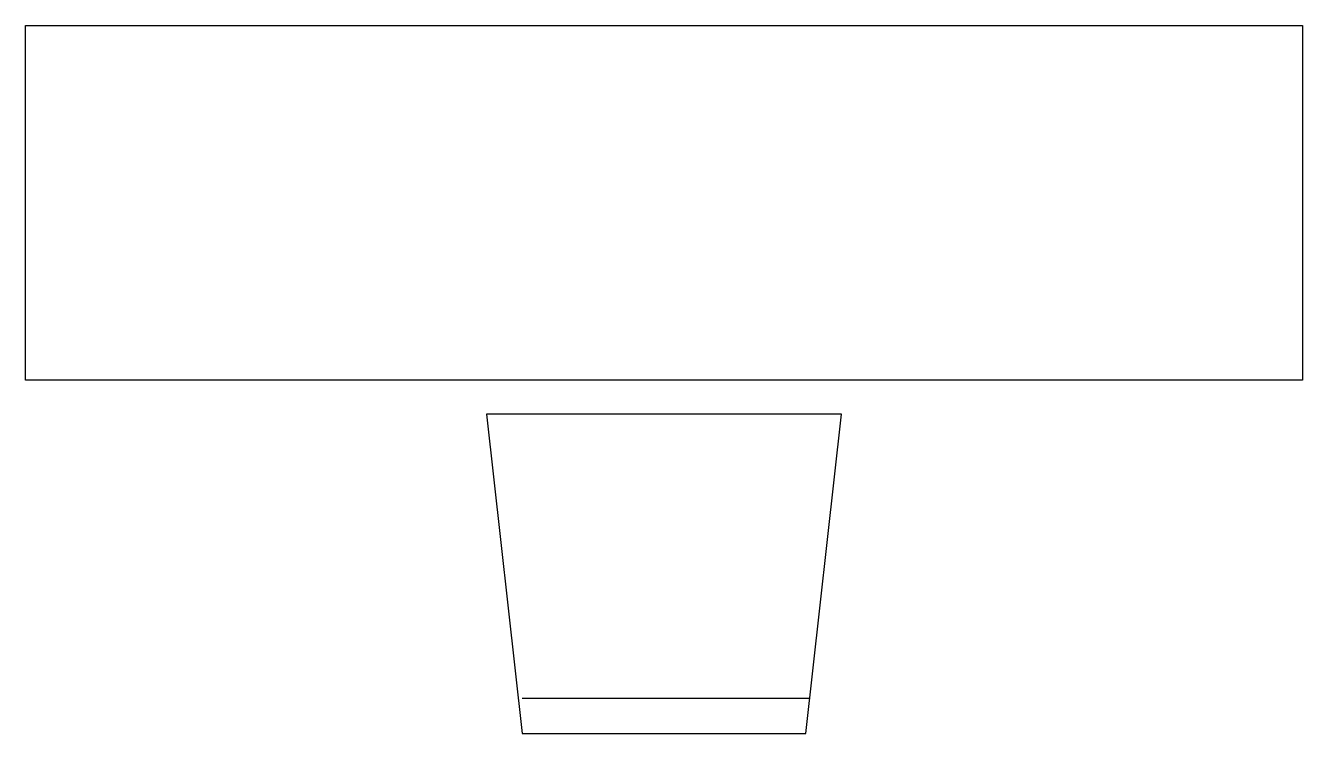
# Model space of a CAD drawing. Extents: x 233.35 to 235.15, y -46.56 to -45.56.
import ezdxf

# ---------------------------------------------------------------- set-up
doc = ezdxf.new("R2010")
doc.units = 0
doc.header["$LTSCALE"] = 0.7
doc.header["$MEASUREMENT"] = 0
doc.layers.add('MUEBLES', color=251, linetype='CONTINUOUS')
doc.layers.add('MUROS', color=1, linetype='CONTINUOUS')

# ---------------------------------------------------------------- blocks, each defined once
blk = doc.blocks.new('PACSILLA')
at = {"layer": 'MUEBLES'}
for p, q in [((0, 0.2), (0.45, 0.25)), ((0.45, 0.25), (0.45, -0.25)), ((0, -0.2), (0, 0.2)), ((0.05, -0.2), (0.05, 0.2056)), ((0.45, -0.25), (0, -0.2))]:
    blk.add_line(p, q, dxfattribs=at)

msp = doc.modelspace()

# ---------------------------------------------------------------- linework, layer by layer
at = {"layer": 'MUEBLES'}
msp.add_lwpolyline([(234.2451, -45.5606), (235.1523, -45.5606), (235.1523, -46.0606), (233.3523, -46.0606), (233.3523, -45.5606), (234.2451, -45.5606)], dxfattribs=at)

# ---------------------------------------------------------------- block references
at = {"layer": 'MUROS', "xscale": -1, "rotation": 270}
msp.add_blockref('PACSILLA', (234.2523, -46.5585), dxfattribs=at)

doc.saveas('drawing.dxf')
